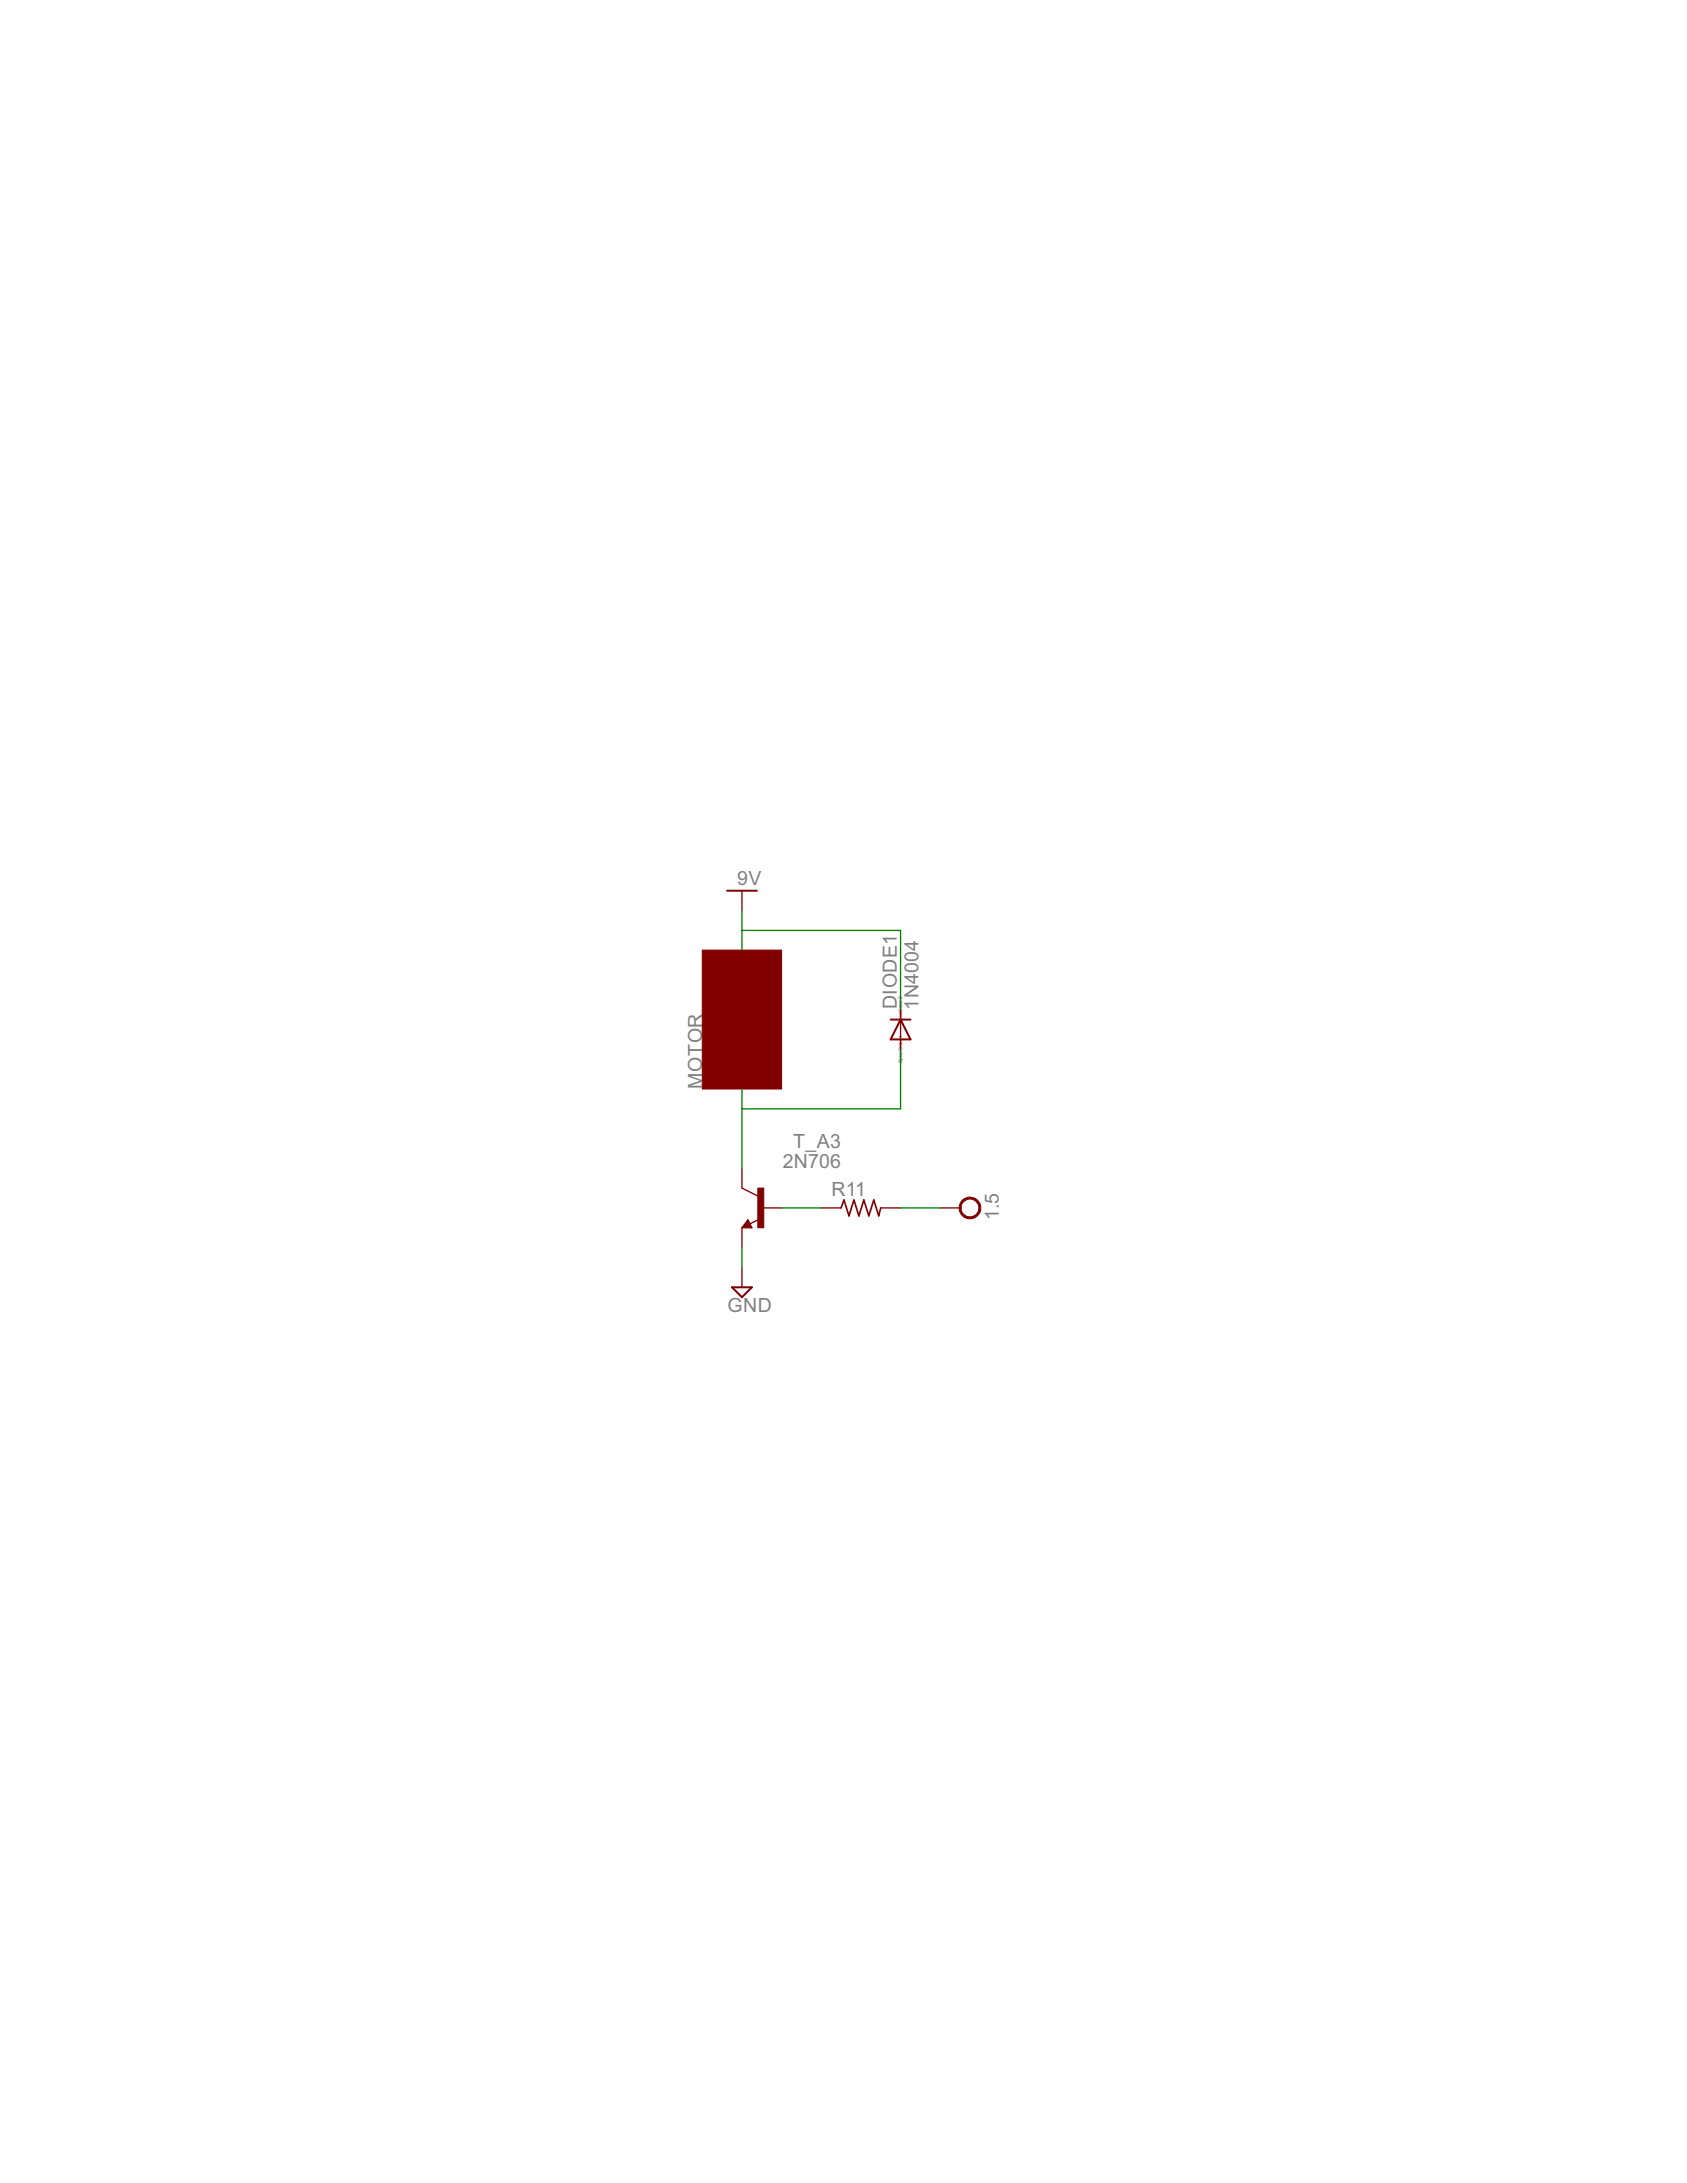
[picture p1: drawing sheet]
<svg xmlns="http://www.w3.org/2000/svg" width="216mm" height="279mm" viewBox="0 0 216 279" stroke-linecap="round" stroke-linejoin="round" font-family="sans-serif">
<defs><g id="words">
<g font-size="2.8" fill="#808080">
<text x="94.3" y="113.2">9V</text>
<text x="114.8" y="129.2" transform="rotate(-90 114.8 129.2)">DIODE1</text>
<text x="117.6" y="129.2" transform="rotate(-90 117.6 129.2)">1N4004</text>
<text x="89.9" y="139.3" transform="rotate(-90 89.9 139.3)">MOTOR</text>
<text x="100.2" y="149.5">2N706</text>
<text x="101.5" y="147">T_A3</text>
<text x="106.4" y="153.1">R11</text>
<text x="127.8" y="156.2" transform="rotate(-90 127.8 156.2)">1.5</text>
<text x="93.1" y="167.9">GND</text>
</g>
<g font-size=".7" fill="#800080">
<text x="115.4" y="130.9" transform="rotate(-90 115.4 130.9)">SpiceOrder 2</text>
<text x="115.4" y="136" transform="rotate(-90 115.4 136)">SpiceOrder</text>
<text x="115.4" y="132.9" transform="rotate(-90 115.4 132.9)">1</text>
</g>
</g></defs>
<g fill="#800000" stroke="#800000" stroke-width=".13">
<path d="M89.9 121.6h10.1v17.8h-10.1z"/>
<path d="M97 152.1h.7v5h-.7z"/>
</g>
<path d="M95 114v2.5M115.3 129.2v5.1M95 149.5v2.6l2 1M95 157.1v2.6M95.7 156.1l.5 1h-1.2zM97.2 156l-1.3 .7M97.5 154.6h2.5M105.1 154.6h2.5M112.7 154.6h2.6M120.3 154.6h2.6M95 162.2v2.6" fill="none" stroke="#800000" stroke-width=".17"/>
<path d="M93 114h3.9M114 130.5h2.5M115.3 130.5l1.2 2.5h-2.5zM95.7 156.6l-.1 .3h.4l-.3-.5-.5 .6h.8M93.7 164.8h2.5l-1.2 1.2z" fill="none" stroke="#800000" stroke-width=".25"/>
<path d="M107.6 154.6l.4-1 .6 2 .7-2 .6 2 .7-2 .6 2 .6-2 .7 2 .2-1" fill="none" stroke="#800000" stroke-width=".21"/>
<path d="M123.1 153.6a1.4 1.4 0 0 1 2.2 .2 1.4 1.4 0 0 1-.8 2.1 1.4 1.4 0 0 1-1.8-1.3h.3a1.15 1.15 0 0 1 1.6-1 1.15 1.15 0 0 1 .4 1.8 1.15 1.15 0 0 1-1.9-.2l-.1-.6h-.3l.1-.3z" fill-rule="evenodd" fill="#800000" stroke="#800000" stroke-width=".13"/>
<path d="M95 116.5v5.1M95 119.1h20.3v10.1M95 139.4v10.1M115.3 134.3v7.6h-20.3M95 159.7v2.5M100 154.6h5.1M115.3 154.6h5" fill="none" stroke="#008000" stroke-width=".17"/>
<use href="#words"/>
</svg>
